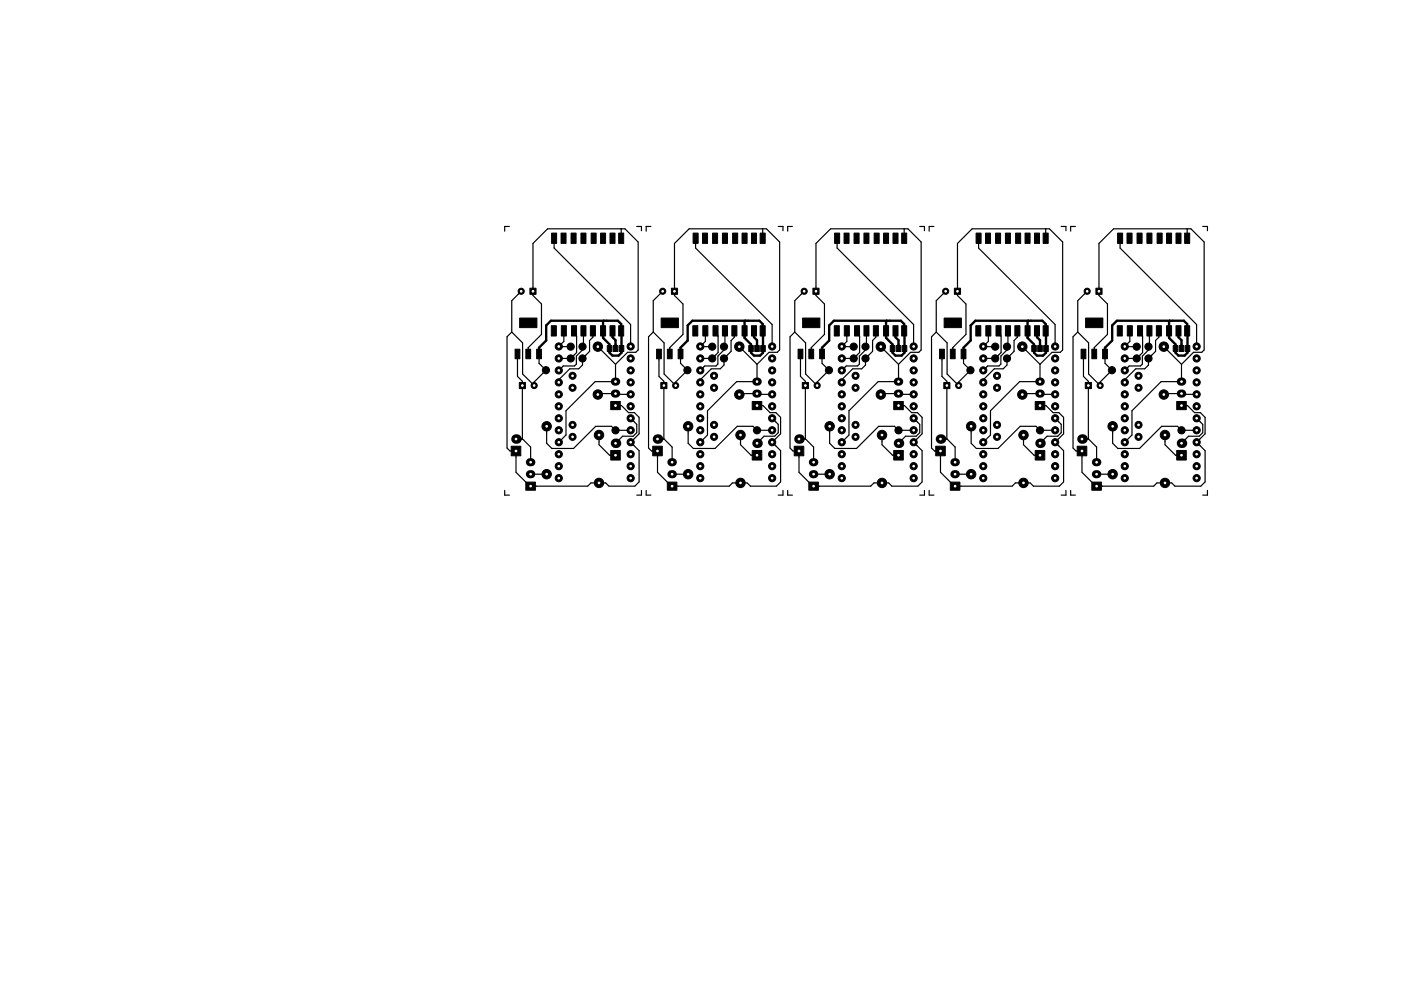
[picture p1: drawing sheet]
<svg xmlns="http://www.w3.org/2000/svg" width="297mm" height="210mm" viewBox="0 0 297 210" stroke-linecap="round" stroke-linejoin="round" font-family="sans-serif">
<g fill="#000" stroke="#000" stroke-width=".21">
<path d="M116.9 49.5h1.1v2.1h-1.1zM118.9 49.5h1.1v2.1h-1.1zM121.1 49.5h1v2.1h-1zM123.2 49.5h1v2.1h-1zM125.3 49.5h1.1v2.1h-1.1zM127.3 49.5h1.1v2.1h-1.1zM129.3 49.5h1.1v2.1h-1.1zM131.2 49.5h1v2.1h-1zM146.9 49.5h1.1v2.1h-1.1zM148.9 49.5h1.1v2.1h-1.1zM151.1 49.5h1v2.1h-1zM153.2 49.5h1v2.1h-1z"/>
<path d="M155.3 49.5h1.1v2.1h-1.1zM157.3 49.5h1.1v2.1h-1.1zM159.3 49.5h1.1v2.1h-1.1zM161.2 49.5h1v2.1h-1zM176.9 49.5h1.1v2.1h-1.1zM178.9 49.5h1.1v2.1h-1.1zM181.1 49.5h1v2.1h-1zM183.2 49.5h1v2.1h-1zM185.3 49.5h1.1v2.1h-1.1zM187.3 49.5h1.1v2.1h-1.1zM189.3 49.5h1.1v2.1h-1.1zM191.2 49.5h1v2.1h-1z"/>
<path d="M206.9 49.5h1.1v2.1h-1.1zM208.9 49.5h1.1v2.1h-1.1zM211.1 49.5h1v2.1h-1zM213.2 49.5h1v2.1h-1zM215.3 49.5h1.1v2.1h-1.1zM217.3 49.5h1.1v2.1h-1.1zM219.3 49.5h1.1v2.1h-1.1zM221.2 49.5h1v2.1h-1zM236.9 49.5h1.1v2.1h-1.1zM238.9 49.5h1.1v2.1h-1.1zM241.1 49.5h1v2.1h-1zM243.2 49.5h1v2.1h-1z"/>
<path d="M245.3 49.5h1.1v2.1h-1.1zM247.3 49.5h1.1v2.1h-1.1zM249.3 49.5h1.1v2.1h-1.1zM251.2 49.5h1v2.1h-1zM109.2 74.1h1v2h-1zM111.5 74.1h1v2h-1zM112.4 61.1h1.3v1.3h-1.3zM110.2 67.5h3.6v2h-3.6zM113.8 74.1h1v2h-1zM116.9 69.1h1.1v2.2h-1.1zM119 69.1h1.1v2.2h-1.1zM121.2 69.1h1v2.2h-1z"/>
<path d="M123.2 69.1h1v2.2h-1zM125.2 69.1h1v2.2h-1zM127.3 69.1h1.1v2.2h-1.1zM128.7 73.3h1v1.3h-1zM130 73.3h1v1.3h-1zM129.3 69.1h1.1v2.2h-1.1zM131.3 73.3h1v1.3h-1zM131.2 69.1h1v2.2h-1zM139.2 74.1h1v2h-1zM141.5 74.1h1v2h-1zM142.4 61.1h1.3v1.3h-1.3zM140.2 67.5h3.6v2h-3.6z"/>
<path d="M143.8 74.1h1v2h-1zM146.9 69.1h1.1v2.2h-1.1zM149 69.1h1.1v2.2h-1.1zM151.2 69.1h1v2.2h-1zM153.2 69.1h1v2.2h-1zM155.2 69.1h1v2.2h-1zM157.3 69.1h1.1v2.2h-1.1zM158.7 73.3h1v1.3h-1zM160 73.3h1v1.3h-1zM159.3 69.1h1.1v2.2h-1.1zM161.3 73.3h1v1.3h-1zM161.2 69.1h1v2.2h-1z"/>
<path d="M169.2 74.1h1v2h-1zM171.5 74.1h1v2h-1zM172.4 61.1h1.3v1.3h-1.3zM170.2 67.5h3.6v2h-3.6zM173.8 74.1h1v2h-1zM176.9 69.1h1.1v2.2h-1.1zM179 69.1h1.1v2.2h-1.1zM181.2 69.1h1v2.2h-1zM183.2 69.1h1v2.2h-1zM185.2 69.1h1v2.2h-1zM187.3 69.1h1.1v2.2h-1.1zM188.7 73.3h1v1.3h-1z"/>
<path d="M190 73.3h1v1.3h-1zM189.3 69.1h1.1v2.2h-1.1zM191.3 73.3h1v1.3h-1zM191.2 69.1h1v2.2h-1zM199.2 74.1h1v2h-1zM201.5 74.1h1v2h-1zM202.4 61.1h1.3v1.3h-1.3zM200.2 67.5h3.6v2h-3.6zM203.8 74.1h1v2h-1zM206.9 69.1h1.1v2.2h-1.1zM209 69.1h1.1v2.2h-1.1zM211.2 69.1h1v2.2h-1z"/>
<path d="M213.2 69.1h1v2.2h-1zM215.2 69.1h1v2.2h-1zM217.3 69.1h1.1v2.2h-1.1zM218.7 73.3h1v1.3h-1zM220 73.3h1v1.3h-1zM219.3 69.1h1.1v2.2h-1.1zM221.3 73.3h1v1.3h-1zM221.2 69.1h1v2.2h-1zM229.2 74.1h1v2h-1zM231.5 74.1h1v2h-1zM232.4 61.1h1.3v1.3h-1.3zM230.2 67.5h3.6v2h-3.6z"/>
<path d="M233.8 74.1h1v2h-1zM236.9 69.1h1.1v2.2h-1.1zM239 69.1h1.1v2.2h-1.1zM241.2 69.1h1v2.2h-1zM243.2 69.1h1v2.2h-1zM245.2 69.1h1v2.2h-1zM247.3 69.1h1.1v2.2h-1.1zM248.7 73.3h1v1.3h-1zM250 73.3h1v1.3h-1zM249.3 69.1h1.1v2.2h-1.1zM251.3 73.3h1v1.3h-1zM251.2 69.1h1v2.2h-1z"/>
<path d="M108.4 94.7h2v2h-2zM110.1 81.1h1.3v1.3h-1.3zM129.5 85.2h2v1.7h-2zM129.5 95.6h2v2h-2zM138.4 94.7h2v2h-2zM140.1 81.1h1.3v1.3h-1.3zM159.5 85.2h2v1.7h-2zM159.5 95.6h2v2h-2zM168.4 94.7h2v2h-2zM170.1 81.1h1.3v1.3h-1.3zM189.5 85.2h2v1.7h-2zM189.5 95.6h2v2h-2z"/>
<path d="M198.4 94.7h2v2h-2zM200.1 81.1h1.3v1.3h-1.3zM219.5 85.2h2v1.7h-2zM219.5 95.6h2v2h-2zM228.4 94.7h2v2h-2zM230.1 81.1h1.3v1.3h-1.3zM249.5 85.2h2v1.7h-2zM249.5 95.6h2v2h-2zM111.5 102.3h2v1.7h-2zM141.5 102.3h2v1.7h-2zM171.5 102.3h2v1.7h-2zM201.5 102.3h2v1.7h-2z"/>
<path d="M231.5 102.3h2v1.7h-2z"/>
<circle cx="110.5" cy="61.8" r=".65"/>
<circle cx="115.8" cy="78.5" r=".76"/>
<circle cx="118.5" cy="76" r=".76"/>
<circle cx="118.5" cy="73.5" r=".76"/>
<circle cx="118.5" cy="78.6" r=".76"/>
<circle cx="121" cy="73.5" r=".76"/>
<circle cx="121" cy="76" r=".76"/>
<circle cx="121.4" cy="79.7" r=".75"/>
<circle cx="123.5" cy="73.5" r=".76"/>
<circle cx="123.5" cy="76" r=".76"/>
<circle cx="126.8" cy="73.5" r="1"/>
<circle cx="133.7" cy="73.5" r=".76"/>
<circle cx="133.7" cy="78.6" r=".76"/>
<circle cx="133.7" cy="76" r=".76"/>
<circle cx="140.5" cy="61.8" r=".65"/>
<circle cx="145.8" cy="78.5" r=".76"/>
<circle cx="148.5" cy="76" r=".76"/>
<circle cx="148.5" cy="78.6" r=".76"/>
<circle cx="148.5" cy="73.5" r=".76"/>
<circle cx="151" cy="73.5" r=".76"/>
<circle cx="151" cy="76" r=".76"/>
<circle cx="151.4" cy="79.7" r=".75"/>
<circle cx="153.5" cy="73.5" r=".76"/>
<circle cx="153.5" cy="76" r=".76"/>
<circle cx="156.8" cy="73.5" r="1"/>
<circle cx="163.7" cy="76" r=".76"/>
<circle cx="163.7" cy="73.5" r=".76"/>
<circle cx="163.7" cy="78.6" r=".76"/>
<circle cx="170.5" cy="61.8" r=".65"/>
<circle cx="175.8" cy="78.5" r=".76"/>
<circle cx="178.5" cy="73.5" r=".76"/>
<circle cx="178.5" cy="78.6" r=".76"/>
<circle cx="178.5" cy="76" r=".76"/>
<circle cx="181" cy="73.5" r=".76"/>
<circle cx="181" cy="76" r=".76"/>
<circle cx="181.4" cy="79.7" r=".75"/>
<circle cx="183.5" cy="73.5" r=".76"/>
<circle cx="183.5" cy="76" r=".76"/>
<circle cx="186.8" cy="73.5" r="1"/>
<circle cx="193.7" cy="78.6" r=".76"/>
<circle cx="193.7" cy="76" r=".76"/>
<circle cx="193.7" cy="73.5" r=".76"/>
<circle cx="200.5" cy="61.8" r=".65"/>
<circle cx="205.8" cy="78.5" r=".76"/>
<circle cx="208.5" cy="73.5" r=".76"/>
<circle cx="208.5" cy="78.6" r=".76"/>
<circle cx="208.5" cy="76" r=".76"/>
<circle cx="211" cy="73.5" r=".76"/>
<circle cx="211" cy="76" r=".76"/>
<circle cx="211.4" cy="79.7" r=".75"/>
<circle cx="213.5" cy="73.5" r=".76"/>
<circle cx="213.5" cy="76" r=".76"/>
<circle cx="216.8" cy="73.5" r="1"/>
<circle cx="223.7" cy="78.6" r=".76"/>
<circle cx="223.7" cy="76" r=".76"/>
<circle cx="223.7" cy="73.5" r=".76"/>
<circle cx="230.5" cy="61.8" r=".65"/>
<circle cx="235.8" cy="78.5" r=".76"/>
<circle cx="238.5" cy="73.5" r=".76"/>
<circle cx="238.5" cy="78.6" r=".76"/>
<circle cx="238.5" cy="76" r=".76"/>
<circle cx="241" cy="73.5" r=".76"/>
<circle cx="241" cy="76" r=".76"/>
<circle cx="241.4" cy="79.7" r=".75"/>
<circle cx="243.5" cy="73.5" r=".76"/>
<circle cx="243.5" cy="76" r=".76"/>
<circle cx="246.8" cy="73.5" r="1"/>
<circle cx="253.7" cy="78.6" r=".76"/>
<circle cx="253.7" cy="76" r=".76"/>
<circle cx="253.7" cy="73.5" r=".76"/>
<circle cx="113.3" cy="81.8" r=".65"/>
<circle cx="115.9" cy="90.4" r="1"/>
<circle cx="118.5" cy="88.7" r=".76"/>
<circle cx="118.5" cy="91.3" r=".76"/>
<circle cx="118.5" cy="96.4" r=".76"/>
<circle cx="118.5" cy="98.9" r=".76"/>
<circle cx="118.5" cy="83.7" r=".76"/>
<circle cx="118.5" cy="86.2" r=".76"/>
<circle cx="118.5" cy="81.1" r=".76"/>
<circle cx="118.5" cy="93.8" r=".76"/>
<circle cx="121.4" cy="92.7" r=".75"/>
<circle cx="121.4" cy="90.1" r=".75"/>
<circle cx="121.4" cy="82.3" r=".75"/>
<circle cx="126.8" cy="83.7" r="1"/>
<circle cx="127" cy="92.3" r="1"/>
<circle cx="130.5" cy="91.3" r=".76"/>
<circle cx="133.7" cy="86.2" r=".76"/>
<circle cx="133.7" cy="91.3" r=".76"/>
<circle cx="133.7" cy="81.1" r=".76"/>
<circle cx="133.7" cy="98.9" r=".76"/>
<circle cx="133.7" cy="93.8" r=".76"/>
<circle cx="133.7" cy="83.7" r=".76"/>
<circle cx="133.7" cy="88.7" r=".76"/>
<circle cx="133.7" cy="96.4" r=".76"/>
<circle cx="143.3" cy="81.8" r=".65"/>
<circle cx="145.9" cy="90.4" r="1"/>
<circle cx="148.5" cy="83.7" r=".76"/>
<circle cx="148.5" cy="91.3" r=".76"/>
<circle cx="148.5" cy="98.9" r=".76"/>
<circle cx="148.5" cy="86.2" r=".76"/>
<circle cx="148.5" cy="88.7" r=".76"/>
<circle cx="148.5" cy="93.8" r=".76"/>
<circle cx="148.5" cy="81.1" r=".76"/>
<circle cx="148.5" cy="96.4" r=".76"/>
<circle cx="151.4" cy="82.3" r=".75"/>
<circle cx="151.4" cy="90.1" r=".75"/>
<circle cx="151.4" cy="92.7" r=".75"/>
<circle cx="156.8" cy="83.7" r="1"/>
<circle cx="157" cy="92.3" r="1"/>
<circle cx="160.5" cy="91.3" r=".76"/>
<circle cx="163.7" cy="86.2" r=".76"/>
<circle cx="163.7" cy="98.9" r=".76"/>
<circle cx="163.7" cy="83.7" r=".76"/>
<circle cx="163.7" cy="81.1" r=".76"/>
<circle cx="163.7" cy="96.4" r=".76"/>
<circle cx="163.7" cy="88.7" r=".76"/>
<circle cx="163.7" cy="93.8" r=".76"/>
<circle cx="163.7" cy="91.3" r=".76"/>
<circle cx="173.3" cy="81.8" r=".65"/>
<circle cx="175.9" cy="90.4" r="1"/>
<circle cx="178.5" cy="81.1" r=".76"/>
<circle cx="178.5" cy="98.9" r=".76"/>
<circle cx="178.5" cy="93.8" r=".76"/>
<circle cx="178.5" cy="88.7" r=".76"/>
<circle cx="178.5" cy="91.3" r=".76"/>
<circle cx="178.5" cy="83.7" r=".76"/>
<circle cx="178.5" cy="86.2" r=".76"/>
<circle cx="178.5" cy="96.4" r=".76"/>
<circle cx="181.4" cy="92.7" r=".75"/>
<circle cx="181.4" cy="90.1" r=".75"/>
<circle cx="181.4" cy="82.3" r=".75"/>
<circle cx="186.8" cy="83.7" r="1"/>
<circle cx="187" cy="92.3" r="1"/>
<circle cx="190.5" cy="91.3" r=".76"/>
<circle cx="193.7" cy="86.2" r=".76"/>
<circle cx="193.7" cy="83.7" r=".76"/>
<circle cx="193.7" cy="96.4" r=".76"/>
<circle cx="193.7" cy="93.8" r=".76"/>
<circle cx="193.7" cy="81.1" r=".76"/>
<circle cx="193.7" cy="98.9" r=".76"/>
<circle cx="193.7" cy="91.3" r=".76"/>
<circle cx="193.7" cy="88.7" r=".76"/>
<circle cx="203.3" cy="81.8" r=".65"/>
<circle cx="205.9" cy="90.4" r="1"/>
<circle cx="208.5" cy="98.9" r=".76"/>
<circle cx="208.5" cy="93.8" r=".76"/>
<circle cx="208.5" cy="83.7" r=".76"/>
<circle cx="208.5" cy="91.3" r=".76"/>
<circle cx="208.5" cy="96.4" r=".76"/>
<circle cx="208.5" cy="88.7" r=".76"/>
<circle cx="208.5" cy="86.2" r=".76"/>
<circle cx="208.5" cy="81.1" r=".76"/>
<circle cx="211.4" cy="82.3" r=".75"/>
<circle cx="211.4" cy="90.1" r=".75"/>
<circle cx="211.4" cy="92.7" r=".75"/>
<circle cx="216.8" cy="83.7" r="1"/>
<circle cx="217" cy="92.3" r="1"/>
<circle cx="220.5" cy="91.3" r=".76"/>
<circle cx="223.7" cy="96.4" r=".76"/>
<circle cx="223.7" cy="93.8" r=".76"/>
<circle cx="223.7" cy="88.7" r=".76"/>
<circle cx="223.7" cy="98.9" r=".76"/>
<circle cx="223.7" cy="81.1" r=".76"/>
<circle cx="223.7" cy="83.7" r=".76"/>
<circle cx="223.7" cy="91.3" r=".76"/>
<circle cx="223.7" cy="86.2" r=".76"/>
<circle cx="233.3" cy="81.8" r=".65"/>
<circle cx="235.9" cy="90.4" r="1"/>
<circle cx="238.5" cy="98.9" r=".76"/>
<circle cx="238.5" cy="93.8" r=".76"/>
<circle cx="238.5" cy="86.2" r=".76"/>
<circle cx="238.5" cy="83.7" r=".76"/>
<circle cx="238.5" cy="81.1" r=".76"/>
<circle cx="238.5" cy="91.3" r=".76"/>
<circle cx="238.5" cy="88.7" r=".76"/>
<circle cx="238.5" cy="96.4" r=".76"/>
<circle cx="241.4" cy="92.7" r=".75"/>
<circle cx="241.4" cy="90.1" r=".75"/>
<circle cx="241.4" cy="82.3" r=".75"/>
<circle cx="246.8" cy="83.7" r="1"/>
<circle cx="247" cy="92.3" r="1"/>
<circle cx="250.5" cy="91.3" r=".76"/>
<circle cx="253.7" cy="91.3" r=".76"/>
<circle cx="253.7" cy="98.9" r=".76"/>
<circle cx="253.7" cy="93.8" r=".76"/>
<circle cx="253.7" cy="86.2" r=".76"/>
<circle cx="253.7" cy="88.7" r=".76"/>
<circle cx="253.7" cy="83.7" r=".76"/>
<circle cx="253.7" cy="81.1" r=".76"/>
<circle cx="253.7" cy="96.4" r=".76"/>
<circle cx="115.9" cy="100.6" r="1"/>
<circle cx="118.5" cy="101.4" r=".76"/>
<circle cx="127" cy="102.5" r="1"/>
<circle cx="133.7" cy="101.4" r=".76"/>
<circle cx="145.9" cy="100.6" r="1"/>
<circle cx="148.5" cy="101.4" r=".76"/>
<circle cx="157" cy="102.5" r="1"/>
<circle cx="163.7" cy="101.4" r=".76"/>
<circle cx="175.9" cy="100.6" r="1"/>
<circle cx="178.5" cy="101.4" r=".76"/>
<circle cx="187" cy="102.5" r="1"/>
<circle cx="193.7" cy="101.4" r=".76"/>
<circle cx="205.9" cy="100.6" r="1"/>
<circle cx="208.5" cy="101.4" r=".76"/>
<circle cx="217" cy="102.5" r="1"/>
<circle cx="223.7" cy="101.4" r=".76"/>
<circle cx="235.9" cy="100.6" r="1"/>
<circle cx="238.5" cy="101.4" r=".76"/>
<circle cx="247" cy="102.5" r="1"/>
<circle cx="253.7" cy="101.4" r=".76"/>
</g>
<g fill="none" stroke="#000" stroke-width="1.7">
<path d="M112.3 98.1h.4M130.3 83.5h.4M130.3 81h.4M142.3 98.1h.4M160.3 83.5h.4M160.3 81h.4M172.3 98.1h.4M190.3 83.5h.4M190.3 81h.4M202.3 98.1h.4M220.3 83.5h.4M220.3 81h.4"/>
<path d="M232.3 98.1h.4M250.3 83.5h.4M250.3 81h.4M112.3 100.6h.4M142.3 100.6h.4M172.3 100.6h.4M202.3 100.6h.4M232.3 100.6h.4"/>
</g>
<g fill="#000">
<circle cx="109.4" cy="93.1" r="1.02"/>
<circle cx="130.5" cy="94" r="1.02"/>
<circle cx="139.4" cy="93.1" r="1.02"/>
<circle cx="160.5" cy="94" r="1.02"/>
<circle cx="169.4" cy="93.1" r="1.02"/>
<circle cx="190.5" cy="94" r="1.02"/>
<circle cx="199.4" cy="93.1" r="1.02"/>
<circle cx="220.5" cy="94" r="1.02"/>
<circle cx="229.4" cy="93.1" r="1.02"/>
<circle cx="250.5" cy="94" r="1.02"/>
</g>
<g fill="none" stroke="#000" stroke-width=".25">
<path d="M108 48h-1v1M117.5 50.5v2.1l16.2 16.2v4.7M131.7 48.5v.1M131.7 48.6v1.9M135 48h1v.9M138 48h-1v1M147.5 50.5v2.1l16.2 16.2v4.7M161.7 48.5v.1M161.7 48.6v1.9M165 48h1v.9M168 48h-1v1M177.5 50.5v2.1l16.2 16.2v4.7"/>
<path d="M191.7 48.5v.1M191.7 48.6v1.9M195 48h1v.9M198 48h-1v1M207.5 50.5v2.1l16.2 16.2v4.7M221.7 48.5v.1M221.7 48.6v1.9M225 48h1v.9M228 48h-1v1M237.5 50.5v2.1l16.2 16.2v4.7M251.7 48.5v.1M251.7 48.6v1.9"/>
<path d="M255 48h1v.9M108.5 70.4l-1 1v23.7l.6 .6h1.3v4.5l2.9 2.9h12.3l.7-.6h3.1l.7 .6h5.5l.9-.9v-6.6l-1.8-1.8 1.8-1.8v-3.5l-1-1h-1.2l-1.5-1.5h-1.3M108.5 70.4l2.3 2.3v6.6l2.5 2.5v-.8l2.5-2.5-1.5-1.4v-2M109.7 75.1v4.8l1.1 1v12.2M110.5 61.8l-2 2v6.6M112 75.1v-1.4l2.8-2.8v-6.4l-1.8-1.8v-11.1l3.1-3.1h16.4l2.8 2.8v22.9l-.5 .5h-1.7l-2.6 2.6M119.5 70.2v2.2l-1 1.1h2.5M121.7 70.2v.6l.6 .5v3.5l-1.3 1.2h-2.5M123.7 70.2v3.1l-.2 .2v.7l-1.3 1.3v1.7l-.4 .4h-2.4l-.9 1M125.7 70.2v1.3l-.7 .7v2.3l-1.5 1.5v1.4l-.8 .8h-1.9l-2.3 2.4v.5M126.8 73.5l3.7 3.8M129.2 73.8v.1"/>
<path d="M130.5 77.3v3.7h-4.3l-6.2 6.1v5.2l-1.5 1.5M131.7 70.2l.1 .1M138.5 70.4l-1 1v23.7l.6 .6h1.3v4.5l2.9 2.9h12.3l.7-.6h3.1l.7 .6h5.5l.9-.9v-6.6l-1.8-1.8 1.8-1.8v-3.5l-1-1h-1.2l-1.5-1.5h-1.3M138.5 70.4l2.3 2.3v6.6l2.5 2.5v-.8l2.5-2.5-1.5-1.4v-2M139.7 75.1v4.8l1.1 1v12.2M140.5 61.8l-2 2v6.6M142 75.1v-1.4l2.8-2.8v-6.4l-1.8-1.8v-11.1l3.1-3.1h16.4l2.8 2.8v22.9l-.5 .5h-1.7l-2.6 2.6M149.5 70.2v2.2l-1 1.1h2.5M151.7 70.2v.6l.6 .5v3.5l-1.3 1.2h-2.5M153.7 70.2v3.1l-.2 .2v.7l-1.3 1.3v1.7l-.4 .4h-2.4l-.9 1M155.7 70.2v1.3l-.7 .7v2.3l-1.5 1.5v1.4l-.8 .8h-1.9l-2.3 2.4v.5M156.8 73.5l3.7 3.8"/>
<path d="M159.2 73.8v.1M160.5 77.3v3.7h-4.3l-6.2 6.1v5.2l-1.5 1.5M161.7 70.2l.1 .1M168.5 70.4l-1 1v23.7l.6 .6h1.3v4.5l2.9 2.9h12.3l.7-.6h3.1l.7 .6h5.5l.9-.9v-6.6l-1.8-1.8 1.8-1.8v-3.5l-1-1h-1.2l-1.5-1.5h-1.3M168.5 70.4l2.3 2.3v6.6l2.5 2.5v-.8l2.5-2.5-1.5-1.4v-2M169.7 75.1v4.8l1.1 1v12.2M170.5 61.8l-2 2v6.6M172 75.1v-1.4l2.8-2.8v-6.4l-1.8-1.8v-11.1l3.1-3.1h16.4l2.8 2.8v22.9l-.5 .5h-1.7l-2.6 2.6M179.5 70.2v2.2l-1 1.1h2.5M181.7 70.2v.6l.6 .5v3.5l-1.3 1.2h-2.5M183.7 70.2v3.1l-.2 .2v.7l-1.3 1.3v1.7l-.4 .4h-2.4l-.9 1M185.7 70.2v1.3l-.7 .7v2.3l-1.5 1.5v1.4l-.8 .8h-1.9l-2.3 2.4v.5"/>
<path d="M186.8 73.5l3.7 3.8M189.2 73.8v.1M190.5 77.3v3.7h-4.3l-6.2 6.1v5.2l-1.5 1.5M191.7 70.2l.1 .1M198.5 70.4l-1 1v23.7l.6 .6h1.3v4.5l2.9 2.9h12.3l.7-.6h3.1l.7 .6h5.5l.9-.9v-6.6l-1.8-1.8 1.8-1.8v-3.5l-1-1h-1.2l-1.5-1.5h-1.3M198.5 70.4l2.3 2.3v6.6l2.5 2.5v-.8l2.5-2.5-1.5-1.4v-2M199.7 75.1v4.8l1.1 1v12.2M200.5 61.8l-2 2v6.6M202 75.1v-1.4l2.8-2.8v-6.4l-1.8-1.8v-11.1l3.1-3.1h16.4l2.8 2.8v22.9l-.5 .5h-1.7l-2.6 2.6M209.5 70.2v2.2l-1 1.1h2.5M211.7 70.2v.6l.6 .5v3.5l-1.3 1.2h-2.5M213.7 70.2v3.1l-.2 .2v.7l-1.3 1.3v1.7l-.4 .4h-2.4l-.9 1"/>
<path d="M215.7 70.2v1.3l-.7 .7v2.3l-1.5 1.5v1.4l-.8 .8h-1.9l-2.3 2.4v.5M216.8 73.5l3.7 3.8M219.2 73.8v.1M220.5 77.3v3.7h-4.3l-6.2 6.1v5.2l-1.5 1.5M221.7 70.2l.1 .1M228.5 70.4l-1 1v23.7l.6 .6h1.3v4.5l2.9 2.9h12.3l.7-.6h3.1l.7 .6h5.5l.9-.9v-6.6l-1.8-1.8 1.8-1.8v-3.5l-1-1h-1.2l-1.5-1.5h-1.3M228.5 70.4l2.3 2.3v6.6l2.5 2.5v-.8l2.5-2.5-1.5-1.4v-2M229.7 75.1v4.8l1.1 1v12.2M230.5 61.8l-2 2v6.6M232 75.1v-1.4l2.8-2.8v-6.4l-1.8-1.8v-11.1l3.1-3.1h16.4l2.8 2.8v22.9l-.5 .5h-1.7l-2.6 2.6M239.5 70.2v2.2l-1 1.1h2.5M241.7 70.2v.6l.6 .5v3.5l-1.3 1.2h-2.5"/>
<path d="M243.7 70.2v3.1l-.2 .2v.7l-1.3 1.3v1.7l-.4 .4h-2.4l-.9 1M245.7 70.2v1.3l-.7 .7v2.3l-1.5 1.5v1.4l-.8 .8h-1.9l-2.3 2.4v.5M246.8 73.5l3.7 3.8M249.2 73.8v.1M250.5 77.3v3.7h-4.3l-6.2 6.1v5.2l-1.5 1.5M251.7 70.2l.1 .1M109.4 93.1h1.4l1.7 1.7v3.3M115.9 90.4v3.6l1.1 1.1h4.6l4.7-4.7h3.4l.8 .9M127 92.3v2.1l2.2 2.2h1.3M130.5 91.3h.1M130.5 91.3h3.2M133.7 83.7l-6.7-.2-.2 .2"/>
<path d="M133.7 88.7l1.3 1.3v1.8l-.7 .7h-2.3l-1.5 1.5M139.4 93.1h1.4l1.7 1.7v3.3M145.9 90.4v3.6l1.1 1.1h4.6l4.7-4.7h3.4l.8 .9M157 92.3v2.1l2.2 2.2h1.3M160.5 91.3h.1M160.5 91.3h3.2M163.7 83.7l-6.7-.2-.2 .2M163.7 88.7l1.3 1.3v1.8l-.7 .7h-2.3l-1.5 1.5M169.4 93.1h1.4l1.7 1.7v3.3M175.9 90.4v3.6l1.1 1.1h4.6l4.7-4.7h3.4l.8 .9M187 92.3v2.1l2.2 2.2h1.3M190.5 91.3h.1"/>
<path d="M190.5 91.3h3.2M193.7 83.7l-6.7-.2-.2 .2M193.7 88.7l1.3 1.3v1.8l-.7 .7h-2.3l-1.5 1.5M199.4 93.1h1.4l1.7 1.7v3.3M205.9 90.4v3.6l1.1 1.1h4.6l4.7-4.7h3.4l.8 .9M217 92.3v2.1l2.2 2.2h1.3M220.5 91.3h.1M220.5 91.3h3.2M223.7 83.7l-6.7-.2-.2 .2M223.7 88.7l1.3 1.3v1.8l-.7 .7h-2.3l-1.5 1.5M229.4 93.1h1.4l1.7 1.7v3.3M235.9 90.4v3.6l1.1 1.1h4.6l4.7-4.7h3.4l.8 .9"/>
<path d="M247 92.3v2.1l2.2 2.2h1.3M250.5 91.3h3.2M250.5 91.3h.1M253.7 83.7l-6.7-.2-.2 .2M253.7 88.7l1.3 1.3v1.8l-.7 .7h-2.3l-1.5 1.5M107 104v1h1M112.5 100.6h3.4M136 104v1h-1M137 104v1h1M142.5 100.6h3.4M166 104v1h-1M167 104v1h1"/>
<path d="M172.5 100.6h3.4M196 104v1h-1M197 104v1h1M202.5 100.6h3.4M226 104v1h-1M227 104v1h1M232.5 100.6h3.4M256 104v1h-1"/>
</g>
<g fill="none" stroke="#000" stroke-width=".5">
<path d="M128 68l-.1 .2v3.5l1.3 1.4v1.7l.6 .6h1.4l.6-.6v-4.5M129.9 70.2v1.3l.6 .7v1.7M131.7 70.2v-1.4l-.7-.8h-14.2l-1 1v3.2l-1.5 1.6v1.3M158 68l-.1 .2v3.5l1.3 1.4v1.7l.6 .6h1.4l.6-.6v-4.5M159.9 70.2v1.3l.6 .7v1.7M161.7 70.2v-1.4l-.7-.8h-14.2l-1 1v3.2l-1.5 1.6v1.3M188 68l-.1 .2v3.5l1.3 1.4v1.7l.6 .6h1.4l.6-.6v-4.5M189.9 70.2v1.3l.6 .7v1.7M191.7 70.2v-1.4l-.7-.8h-14.2l-1 1v3.2l-1.5 1.6v1.3M218 68l-.1 .2v3.5l1.3 1.4v1.7l.6 .6h1.4l.6-.6v-4.5M219.9 70.2v1.3l.6 .7v1.7M221.7 70.2v-1.4l-.7-.8h-14.2l-1 1v3.2l-1.5 1.6v1.3"/>
<path d="M248 68l-.1 .2v3.5l1.3 1.4v1.7l.6 .6h1.4l.6-.6v-4.5M249.9 70.2v1.3l.6 .7v1.7M251.7 70.2v-1.4l-.7-.8h-14.2l-1 1v3.2l-1.5 1.6v1.3"/>
</g>
<g fill="#fff" stroke="#fff" stroke-width=".21">
<circle cx="133.7" cy="101.4" r=".17"/>
<circle cx="133.7" cy="98.9" r=".17"/>
<circle cx="133.7" cy="96.4" r=".17"/>
<circle cx="133.7" cy="93.8" r=".17"/>
<circle cx="133.7" cy="91.3" r=".17"/>
<circle cx="133.7" cy="88.7" r=".17"/>
<circle cx="133.7" cy="86.2" r=".17"/>
<circle cx="133.7" cy="83.7" r=".17"/>
<circle cx="133.7" cy="81.1" r=".17"/>
<circle cx="133.7" cy="78.6" r=".17"/>
<circle cx="133.7" cy="76" r=".17"/>
<circle cx="133.7" cy="73.5" r=".17"/>
<circle cx="118.5" cy="101.4" r=".17"/>
<circle cx="118.5" cy="98.9" r=".17"/>
<circle cx="118.5" cy="96.4" r=".17"/>
<circle cx="118.5" cy="93.8" r=".17"/>
<circle cx="118.5" cy="91.3" r=".17"/>
<circle cx="118.5" cy="88.7" r=".17"/>
<circle cx="118.5" cy="86.2" r=".17"/>
<circle cx="118.5" cy="83.7" r=".17"/>
<circle cx="118.5" cy="81.1" r=".17"/>
<circle cx="118.5" cy="78.6" r=".17"/>
<circle cx="118.5" cy="76" r=".17"/>
<circle cx="118.5" cy="73.5" r=".17"/>
<circle cx="121.4" cy="92.7" r=".17"/>
<circle cx="121.4" cy="90.1" r=".17"/>
<circle cx="121.4" cy="82.3" r=".17"/>
<circle cx="121.4" cy="79.7" r=".17"/>
<circle cx="163.7" cy="101.4" r=".17"/>
<circle cx="163.7" cy="98.9" r=".17"/>
<circle cx="163.7" cy="96.4" r=".17"/>
<circle cx="163.7" cy="93.8" r=".17"/>
<circle cx="163.7" cy="91.3" r=".17"/>
<circle cx="163.7" cy="88.7" r=".17"/>
<circle cx="163.7" cy="86.2" r=".17"/>
<circle cx="163.7" cy="83.7" r=".17"/>
<circle cx="163.7" cy="81.1" r=".17"/>
<circle cx="163.7" cy="78.6" r=".17"/>
<circle cx="163.7" cy="76" r=".17"/>
<circle cx="163.7" cy="73.5" r=".17"/>
<circle cx="148.5" cy="101.4" r=".17"/>
<circle cx="148.5" cy="98.9" r=".17"/>
<circle cx="148.5" cy="96.4" r=".17"/>
<circle cx="148.5" cy="93.8" r=".17"/>
<circle cx="148.5" cy="91.3" r=".17"/>
<circle cx="148.5" cy="88.7" r=".17"/>
<circle cx="148.5" cy="86.2" r=".17"/>
<circle cx="148.5" cy="83.7" r=".17"/>
<circle cx="148.5" cy="81.1" r=".17"/>
<circle cx="148.5" cy="78.6" r=".17"/>
<circle cx="148.5" cy="76" r=".17"/>
<circle cx="148.5" cy="73.5" r=".17"/>
<circle cx="151.4" cy="92.7" r=".17"/>
<circle cx="151.4" cy="90.1" r=".17"/>
<circle cx="151.4" cy="82.3" r=".17"/>
<circle cx="151.4" cy="79.7" r=".17"/>
<circle cx="193.7" cy="101.4" r=".18"/>
<circle cx="193.7" cy="98.9" r=".18"/>
<circle cx="193.7" cy="96.4" r=".18"/>
<circle cx="193.7" cy="93.8" r=".18"/>
<circle cx="193.7" cy="91.3" r=".18"/>
<circle cx="193.7" cy="88.7" r=".18"/>
<circle cx="193.7" cy="86.2" r=".18"/>
<circle cx="193.7" cy="83.7" r=".18"/>
<circle cx="193.7" cy="81.1" r=".18"/>
<circle cx="193.7" cy="78.6" r=".18"/>
<circle cx="193.7" cy="76" r=".18"/>
<circle cx="193.7" cy="73.5" r=".18"/>
<circle cx="178.5" cy="101.4" r=".18"/>
<circle cx="178.5" cy="98.9" r=".18"/>
<circle cx="178.5" cy="96.4" r=".18"/>
<circle cx="178.5" cy="93.8" r=".18"/>
<circle cx="178.5" cy="91.3" r=".18"/>
<circle cx="178.5" cy="88.7" r=".18"/>
<circle cx="178.5" cy="86.2" r=".18"/>
<circle cx="178.5" cy="83.7" r=".18"/>
<circle cx="178.5" cy="81.1" r=".18"/>
<circle cx="178.5" cy="78.6" r=".18"/>
<circle cx="178.5" cy="76" r=".18"/>
<circle cx="178.5" cy="73.5" r=".18"/>
<circle cx="181.4" cy="92.7" r=".18"/>
<circle cx="181.4" cy="90.1" r=".18"/>
<circle cx="181.4" cy="82.3" r=".18"/>
<circle cx="181.4" cy="79.7" r=".18"/>
<circle cx="223.7" cy="101.4" r=".17"/>
<circle cx="223.7" cy="98.9" r=".17"/>
<circle cx="223.7" cy="96.4" r=".17"/>
<circle cx="223.7" cy="93.8" r=".17"/>
<circle cx="223.7" cy="91.3" r=".17"/>
<circle cx="223.7" cy="88.7" r=".17"/>
<circle cx="223.7" cy="86.2" r=".17"/>
<circle cx="223.7" cy="83.7" r=".17"/>
<circle cx="223.7" cy="81.1" r=".17"/>
<circle cx="223.7" cy="78.6" r=".17"/>
<circle cx="223.7" cy="76" r=".17"/>
<circle cx="223.7" cy="73.5" r=".17"/>
<circle cx="208.5" cy="101.4" r=".17"/>
<circle cx="208.5" cy="98.9" r=".17"/>
<circle cx="208.5" cy="96.4" r=".17"/>
<circle cx="208.5" cy="93.8" r=".17"/>
<circle cx="208.5" cy="91.3" r=".17"/>
<circle cx="208.5" cy="88.7" r=".17"/>
<circle cx="208.5" cy="86.2" r=".17"/>
<circle cx="208.5" cy="83.7" r=".17"/>
<circle cx="208.5" cy="81.1" r=".17"/>
<circle cx="208.5" cy="78.6" r=".17"/>
<circle cx="208.5" cy="76" r=".17"/>
<circle cx="208.5" cy="73.5" r=".17"/>
<circle cx="211.4" cy="92.7" r=".17"/>
<circle cx="211.4" cy="90.1" r=".17"/>
<circle cx="211.4" cy="82.3" r=".17"/>
<circle cx="211.4" cy="79.7" r=".17"/>
<circle cx="110.5" cy="61.8" r=".17"/>
<circle cx="113" cy="61.8" r=".17"/>
<circle cx="140.5" cy="61.8" r=".17"/>
<circle cx="143" cy="61.8" r=".17"/>
<circle cx="170.5" cy="61.8" r=".17"/>
<circle cx="173" cy="61.8" r=".17"/>
<circle cx="200.5" cy="61.8" r=".17"/>
<circle cx="203" cy="61.8" r=".17"/>
<circle cx="130.5" cy="86" r=".17"/>
<circle cx="130.5" cy="83.5" r=".17"/>
<circle cx="130.5" cy="81" r=".17"/>
<circle cx="160.5" cy="86" r=".18"/>
<circle cx="160.5" cy="83.5" r=".18"/>
<circle cx="160.5" cy="81" r=".18"/>
<circle cx="190.5" cy="86" r=".17"/>
<circle cx="190.5" cy="83.5" r=".17"/>
<circle cx="190.5" cy="81" r=".17"/>
<circle cx="220.5" cy="86" r=".17"/>
<circle cx="220.5" cy="83.5" r=".17"/>
<circle cx="220.5" cy="81" r=".17"/>
<circle cx="113.3" cy="81.8" r=".17"/>
<circle cx="110.8" cy="81.8" r=".17"/>
<circle cx="143.3" cy="81.8" r=".17"/>
<circle cx="140.8" cy="81.8" r=".17"/>
<circle cx="173.3" cy="81.8" r=".17"/>
<circle cx="170.8" cy="81.8" r=".17"/>
<circle cx="203.3" cy="81.8" r=".17"/>
<circle cx="200.8" cy="81.8" r=".17"/>
<circle cx="126.8" cy="73.5" r=".18"/>
<circle cx="126.8" cy="83.7" r=".18"/>
<circle cx="156.8" cy="73.5" r=".17"/>
<circle cx="156.8" cy="83.7" r=".17"/>
<circle cx="186.8" cy="73.5" r=".17"/>
<circle cx="186.8" cy="83.7" r=".17"/>
<circle cx="216.8" cy="73.5" r=".17"/>
<circle cx="216.8" cy="83.7" r=".17"/>
<circle cx="112.5" cy="103.1" r=".17"/>
<circle cx="112.5" cy="100.6" r=".17"/>
<circle cx="112.5" cy="98.1" r=".17"/>
<circle cx="142.5" cy="103.1" r=".17"/>
<circle cx="142.5" cy="100.6" r=".17"/>
<circle cx="142.5" cy="98.1" r=".17"/>
<circle cx="172.5" cy="103.1" r=".17"/>
<circle cx="172.5" cy="100.6" r=".17"/>
<circle cx="172.5" cy="98.1" r=".17"/>
<circle cx="202.5" cy="103.1" r=".17"/>
<circle cx="202.5" cy="100.6" r=".17"/>
<circle cx="202.5" cy="98.1" r=".17"/>
<circle cx="130.5" cy="96.6" r=".18"/>
<circle cx="130.5" cy="94" r=".18"/>
<circle cx="160.5" cy="96.6" r=".18"/>
<circle cx="160.5" cy="94" r=".18"/>
<circle cx="190.5" cy="96.6" r=".18"/>
<circle cx="190.5" cy="94" r=".18"/>
<circle cx="220.5" cy="96.6" r=".18"/>
<circle cx="220.5" cy="94" r=".18"/>
<circle cx="109.4" cy="95.7" r=".17"/>
<circle cx="109.4" cy="93.1" r=".17"/>
<circle cx="139.4" cy="95.7" r=".17"/>
<circle cx="139.4" cy="93.1" r=".17"/>
<circle cx="169.4" cy="95.7" r=".17"/>
<circle cx="169.4" cy="93.1" r=".17"/>
<circle cx="199.4" cy="95.7" r=".17"/>
<circle cx="199.4" cy="93.1" r=".17"/>
<circle cx="127" cy="102.5" r=".17"/>
<circle cx="127" cy="92.3" r=".17"/>
<circle cx="157" cy="102.5" r=".17"/>
<circle cx="157" cy="92.3" r=".17"/>
<circle cx="187" cy="102.5" r=".17"/>
<circle cx="187" cy="92.3" r=".17"/>
<circle cx="217" cy="102.5" r=".18"/>
<circle cx="217" cy="92.3" r=".18"/>
<circle cx="115.9" cy="90.4" r=".17"/>
<circle cx="115.9" cy="100.6" r=".17"/>
<circle cx="145.9" cy="90.4" r=".17"/>
<circle cx="145.9" cy="100.6" r=".17"/>
<circle cx="175.9" cy="90.4" r=".18"/>
<circle cx="175.9" cy="100.6" r=".18"/>
<circle cx="205.9" cy="90.4" r=".17"/>
<circle cx="205.9" cy="100.6" r=".17"/>
<circle cx="235.9" cy="90.4" r=".17"/>
<circle cx="235.9" cy="100.6" r=".17"/>
<circle cx="253.7" cy="101.4" r=".17"/>
<circle cx="253.7" cy="98.9" r=".17"/>
<circle cx="253.7" cy="96.4" r=".17"/>
<circle cx="253.7" cy="93.8" r=".17"/>
<circle cx="253.7" cy="91.3" r=".17"/>
<circle cx="253.7" cy="88.7" r=".17"/>
<circle cx="253.7" cy="86.2" r=".17"/>
<circle cx="253.7" cy="83.7" r=".17"/>
<circle cx="253.7" cy="81.1" r=".17"/>
<circle cx="253.7" cy="78.6" r=".17"/>
<circle cx="253.7" cy="76" r=".17"/>
<circle cx="253.7" cy="73.5" r=".17"/>
<circle cx="238.5" cy="101.4" r=".17"/>
<circle cx="238.5" cy="98.9" r=".17"/>
<circle cx="238.5" cy="96.4" r=".17"/>
<circle cx="238.5" cy="93.8" r=".17"/>
<circle cx="238.5" cy="91.3" r=".17"/>
<circle cx="238.5" cy="88.7" r=".17"/>
<circle cx="238.5" cy="86.2" r=".17"/>
<circle cx="238.5" cy="83.7" r=".17"/>
<circle cx="238.5" cy="81.1" r=".17"/>
<circle cx="238.5" cy="78.6" r=".17"/>
<circle cx="238.5" cy="76" r=".17"/>
<circle cx="238.5" cy="73.5" r=".17"/>
<circle cx="241.4" cy="92.7" r=".17"/>
<circle cx="241.4" cy="90.1" r=".17"/>
<circle cx="241.4" cy="82.3" r=".17"/>
<circle cx="241.4" cy="79.7" r=".17"/>
<circle cx="232.5" cy="103.1" r=".17"/>
<circle cx="232.5" cy="100.6" r=".17"/>
<circle cx="232.5" cy="98.1" r=".17"/>
<circle cx="233.3" cy="81.8" r=".17"/>
<circle cx="230.8" cy="81.8" r=".17"/>
<circle cx="230.5" cy="61.8" r=".17"/>
<circle cx="233" cy="61.8" r=".17"/>
<circle cx="250.5" cy="86" r=".17"/>
<circle cx="250.5" cy="83.5" r=".17"/>
<circle cx="250.5" cy="81" r=".17"/>
<circle cx="250.5" cy="96.6" r=".18"/>
<circle cx="250.5" cy="94" r=".18"/>
<circle cx="229.4" cy="95.7" r=".17"/>
<circle cx="229.4" cy="93.1" r=".17"/>
<circle cx="247" cy="102.5" r=".17"/>
<circle cx="247" cy="92.3" r=".17"/>
<circle cx="246.8" cy="73.5" r=".18"/>
<circle cx="246.8" cy="83.7" r=".18"/>
</g>
</svg>
